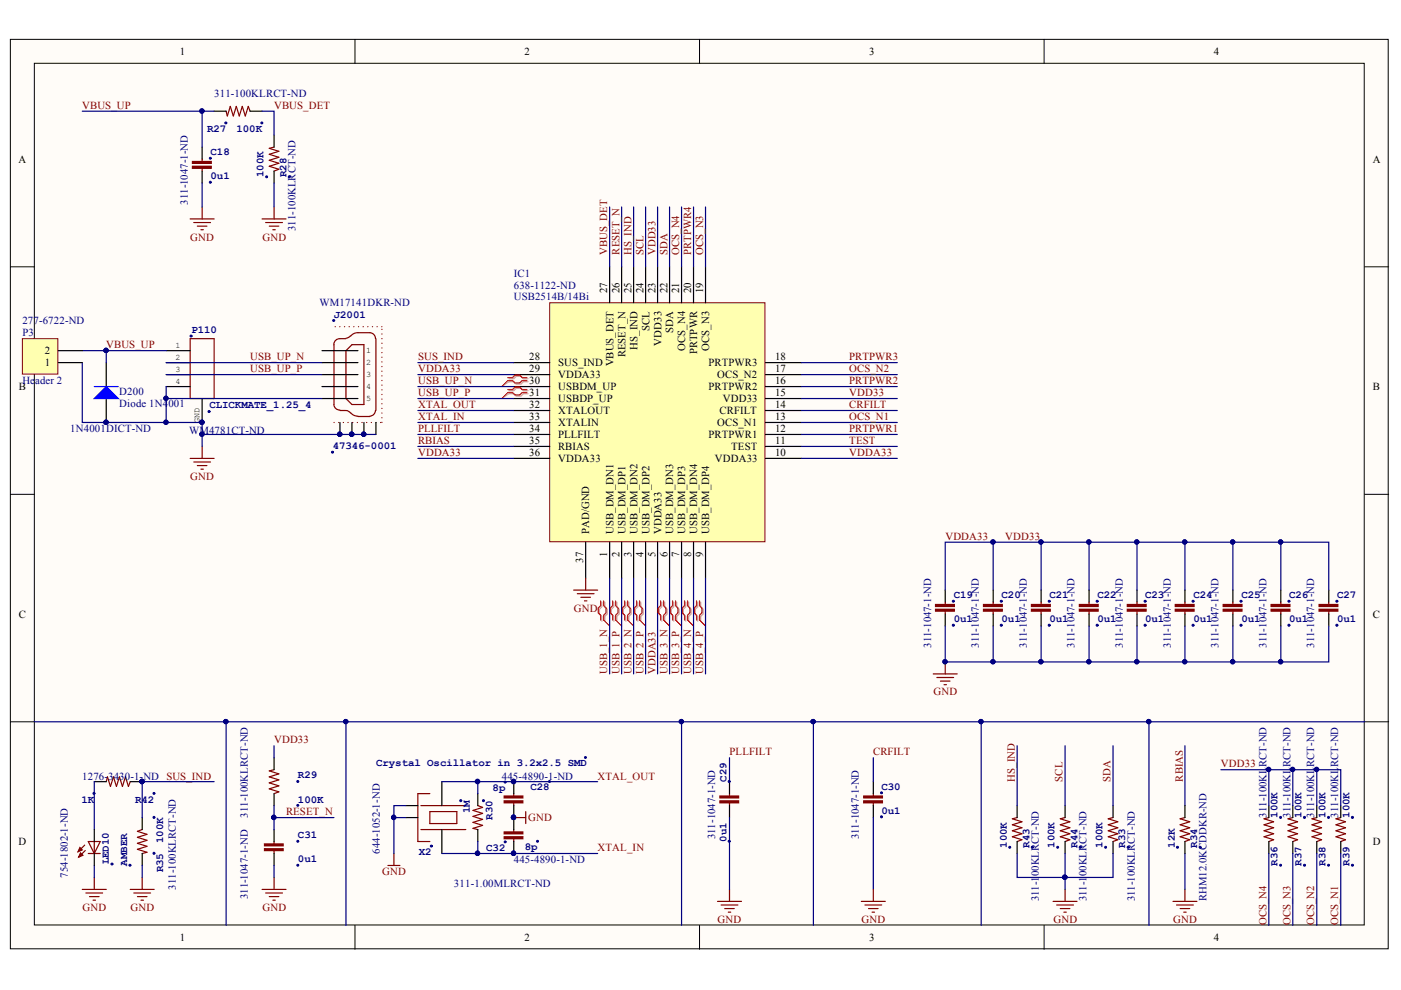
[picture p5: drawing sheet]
<svg xmlns="http://www.w3.org/2000/svg" width="297mm" height="210mm" viewBox="0 0 297 210" stroke-linecap="round" stroke-linejoin="round" font-family="sans-serif">
<defs><g id="words">
<g font-size="2.3">
<text x="38.1" y="11.7">1</text>
<text x="111.2" y="11.7">2</text>
<text x="184.3" y="11.7">3</text>
<text x="257.4" y="11.7">4</text>
<text x="3.9" y="34.5">A</text>
<text x="291.1" y="34.5">A</text>
<text x="128.7" y="62.2" transform="rotate(-90 128.7 62.2)">27</text>
<text x="131.3" y="62.2" transform="rotate(-90 131.3 62.2)">26</text>
<text x="133.9" y="62.2" transform="rotate(-90 133.9 62.2)">25</text>
<text x="136.4" y="62.2" transform="rotate(-90 136.4 62.2)">24</text>
<text x="139" y="62.2" transform="rotate(-90 139 62.2)">23</text>
<text x="141.5" y="62.2" transform="rotate(-90 141.5 62.2)">22</text>
<text x="144" y="62.2" transform="rotate(-90 144 62.2)">21</text>
<text x="146.6" y="62.2" transform="rotate(-90 146.6 62.2)">20</text>
<text x="149.1" y="62.2" transform="rotate(-90 149.1 62.2)">19</text>
<text x="137.7" y="70.2" transform="rotate(-90 137.7 70.2)">SCL</text>
<text x="142.8" y="70.6" transform="rotate(-90 142.8 70.6)">SDA</text>
<text x="9.5" y="77.7">1</text>
<text x="9.5" y="75.1">2</text>
<text x="112.2" y="76.4">28</text>
<text x="118.3" y="77.7">SUS_IND</text>
<text x="130.1" y="77.7" transform="rotate(-90 130.1 77.7)">VBUS_DET</text>
<text x="132.6" y="75.8" transform="rotate(-90 132.6 75.8)">RESET_N</text>
<text x="135.1" y="74.1" transform="rotate(-90 135.1 74.1)">HS_IND</text>
<text x="140.2" y="73.3" transform="rotate(-90 140.2 73.3)">VDD33</text>
<text x="145.3" y="74.4" transform="rotate(-90 145.3 74.4)">OCS_N4</text>
<text x="147.8" y="75.1" transform="rotate(-90 147.8 75.1)">PRTPWR</text>
<text x="150.2" y="77.7">PRTPWR3</text>
<text x="150.4" y="74.4" transform="rotate(-90 150.4 74.4)">OCS_N3</text>
<text x="164.3" y="76.4">18</text>
<text x="4" y="82.7">B</text>
<text x="112.2" y="78.9">29</text>
<text x="112.2" y="81.5">30</text>
<text x="112.2" y="84">31</text>
<text x="118.3" y="80.2">VDDA33</text>
<text x="118.3" y="82.7">USBDM_UP</text>
<text x="150.2" y="82.7">PRTPWR2</text>
<text x="152.1" y="80.2">OCS_N2</text>
<text x="164.3" y="84">15</text>
<text x="164.3" y="81.5">16</text>
<text x="164.3" y="78.9">17</text>
<text x="291.1" y="82.7">B</text>
<text x="112.2" y="86.5">32</text>
<text x="112.2" y="89.1">33</text>
<text x="118.3" y="85.3">USBDP_UP</text>
<text x="118.3" y="87.8">XTALOUT</text>
<text x="152.6" y="87.8">CRFILT</text>
<text x="153.2" y="85.3">VDD33</text>
<text x="164.3" y="89.1">13</text>
<text x="164.3" y="86.5">14</text>
<text x="112.2" y="91.6">34</text>
<text x="112.2" y="94.1">35</text>
<text x="118.3" y="90.3">XTALIN</text>
<text x="118.3" y="92.9">PLLFILT</text>
<text x="118.3" y="95.4">RBIAS</text>
<text x="150.2" y="92.9">PRTPWR1</text>
<text x="152.1" y="90.3">OCS_N1</text>
<text x="155" y="95.4">TEST</text>
<text x="164.3" y="94.1">11</text>
<text x="164.3" y="91.6">12</text>
<text x="112.2" y="96.7">36</text>
<text x="118.3" y="97.9">VDDA33</text>
<text x="151.6" y="97.9">VDDA33</text>
<text x="164.3" y="96.7">10</text>
<text x="124.9" y="113.2" transform="rotate(-90 124.9 113.2)">PAD/GND</text>
<text x="130.1" y="113.2" transform="rotate(-90 130.1 113.2)">USB_DM_DN1</text>
<text x="132.6" y="113.2" transform="rotate(-90 132.6 113.2)">USB_DM_DP1</text>
<text x="135.1" y="113.2" transform="rotate(-90 135.1 113.2)">USB_DM_DN2</text>
<text x="137.7" y="113.2" transform="rotate(-90 137.7 113.2)">USB_DM_DP2</text>
<text x="140.2" y="113.2" transform="rotate(-90 140.2 113.2)">VDDA33</text>
<text x="142.8" y="113.2" transform="rotate(-90 142.8 113.2)">USB_DM_DN3</text>
<text x="145.3" y="113.2" transform="rotate(-90 145.3 113.2)">USB_DM_DP3</text>
<text x="147.8" y="113.2" transform="rotate(-90 147.8 113.2)">USB_DM_DN4</text>
<text x="150.4" y="113.2" transform="rotate(-90 150.4 113.2)">USB_DM_DP4</text>
<text x="123.6" y="119.3" transform="rotate(-90 123.6 119.3)">37</text>
<text x="128.7" y="118.1" transform="rotate(-90 128.7 118.1)">1</text>
<text x="131.3" y="118.1" transform="rotate(-90 131.3 118.1)">2</text>
<text x="133.9" y="118.1" transform="rotate(-90 133.9 118.1)">3</text>
<text x="136.4" y="118.1" transform="rotate(-90 136.4 118.1)">4</text>
<text x="139" y="118.1" transform="rotate(-90 139 118.1)">5</text>
<text x="141.5" y="118.1" transform="rotate(-90 141.5 118.1)">6</text>
<text x="144" y="118.1" transform="rotate(-90 144 118.1)">7</text>
<text x="146.6" y="118.1" transform="rotate(-90 146.6 118.1)">8</text>
<text x="149.1" y="118.1" transform="rotate(-90 149.1 118.1)">9</text>
<text x="4" y="131">C</text>
<text x="291.1" y="131">C</text>
<text x="3.9" y="179.2">D</text>
<text x="291.1" y="179.2">D</text>
<text x="38.1" y="199.5">1</text>
<text x="111.2" y="199.5">2</text>
<text x="184.3" y="199.5">3</text>
<text x="257.4" y="199.5">4</text>
</g>
<g font-size="2.3" fill="#800000">
<text x="17.4" y="23.1">VBUS_UP</text>
<text x="58.1" y="23.1">VBUS_DET</text>
<text x="40.3" y="51">GND</text>
<text x="55.6" y="51">GND</text>
<text x="128.7" y="54.1" transform="rotate(-90 128.7 54.1)">VBUS_DET</text>
<text x="131.3" y="54.1" transform="rotate(-90 131.3 54.1)">RESET_N</text>
<text x="133.9" y="54.1" transform="rotate(-90 133.9 54.1)">HS_IND</text>
<text x="136.4" y="54.1" transform="rotate(-90 136.4 54.1)">SCL</text>
<text x="139" y="54.1" transform="rotate(-90 139 54.1)">VDD33</text>
<text x="141.5" y="54.1" transform="rotate(-90 141.5 54.1)">SDA</text>
<text x="144" y="54.1" transform="rotate(-90 144 54.1)">OCS_N4</text>
<text x="146.6" y="54.1" transform="rotate(-90 146.6 54.1)">PRTPWR4</text>
<text x="149.1" y="54.1" transform="rotate(-90 149.1 54.1)">OCS_N3</text>
<text x="22.5" y="73.8">VBUS_UP</text>
<text x="53" y="76.4">USB_UP_N</text>
<text x="88.6" y="76.4">SUS_IND</text>
<text x="180.1" y="76.4">PRTPWR3</text>
<text x="53" y="78.9">USB_UP_P</text>
<text x="88.6" y="81.5">USB_UP_N</text>
<text x="88.6" y="84">USB_UP_P</text>
<text x="88.6" y="78.9">VDDA33</text>
<text x="180.1" y="78.9">OCS_N2</text>
<text x="180.1" y="81.5">PRTPWR2</text>
<text x="180.1" y="84">VDD33</text>
<text x="88.6" y="89.1">XTAL_IN</text>
<text x="88.6" y="86.5">XTAL_OUT</text>
<text x="180.1" y="86.5">CRFILT</text>
<text x="180.1" y="89.1">OCS_N1</text>
<text x="88.6" y="91.6">PLLFILT</text>
<text x="88.6" y="94.1">RBIAS</text>
<text x="180.1" y="91.6">PRTPWR1</text>
<text x="180.1" y="94.1">TEST</text>
<text x="40.3" y="101.7">GND</text>
<text x="88.6" y="96.7">VDDA33</text>
<text x="180.1" y="96.7">VDDA33</text>
<text x="200.4" y="114.5">VDDA33</text>
<text x="213.1" y="114.5">VDD33</text>
<text x="121.7" y="129.7">GND</text>
<text x="128.7" y="142.9" transform="rotate(-90 128.7 142.9)">USB_1_N</text>
<text x="131.3" y="142.9" transform="rotate(-90 131.3 142.9)">USB_1_P</text>
<text x="133.9" y="142.9" transform="rotate(-90 133.9 142.9)">USB_2_N</text>
<text x="136.4" y="142.9" transform="rotate(-90 136.4 142.9)">USB_2_P</text>
<text x="139" y="142.9" transform="rotate(-90 139 142.9)">VDDA33</text>
<text x="141.5" y="142.9" transform="rotate(-90 141.5 142.9)">USB_3_N</text>
<text x="144" y="142.9" transform="rotate(-90 144 142.9)">USB_3_P</text>
<text x="146.6" y="142.9" transform="rotate(-90 146.6 142.9)">USB_4_N</text>
<text x="149.1" y="142.9" transform="rotate(-90 149.1 142.9)">USB_4_P</text>
<text x="197.9" y="147.4">GND</text>
<text x="58.1" y="157.6">VDD33</text>
<text x="154.7" y="160.1">PLLFILT</text>
<text x="185.1" y="160.1">CRFILT</text>
<text x="126.7" y="165.3">XTAL_OUT</text>
<text x="215.2" y="165.7" transform="rotate(-90 215.2 165.7)">HS_IND</text>
<text x="225.3" y="165.7" transform="rotate(-90 225.3 165.7)">SCL</text>
<text x="235.4" y="165.7" transform="rotate(-90 235.4 165.7)">SDA</text>
<text x="250.8" y="165.7" transform="rotate(-90 250.8 165.7)">RBIAS</text>
<text x="258.9" y="162.7">VDD33</text>
<text x="60.6" y="172.9">RESET_N</text>
<text x="112" y="174.1">GND</text>
<text x="81" y="185.6">GND</text>
<text x="126.7" y="180.5">XTAL_IN</text>
<text x="17.5" y="193.2">GND</text>
<text x="27.7" y="193.2">GND</text>
<text x="55.6" y="193.2">GND</text>
<text x="152.1" y="195.7">GND</text>
<text x="182.7" y="195.7">GND</text>
<text x="223.4" y="195.7">GND</text>
<text x="248.7" y="195.7">GND</text>
<text x="268.5" y="196.2" transform="rotate(-90 268.5 196.2)">OCS_N4</text>
<text x="273.6" y="196.2" transform="rotate(-90 273.6 196.2)">OCS_N3</text>
<text x="278.7" y="196.2" transform="rotate(-90 278.7 196.2)">OCS_N2</text>
<text x="283.7" y="196.2" transform="rotate(-90 283.7 196.2)">OCS_N1</text>
</g>
<g font-size="2.3" fill="#000080">
<text x="45.4" y="20.5">311-100KLRCT-ND</text>
<text x="43.9" y="28">R27</text>
<text x="50.2" y="28">100K</text>
<text x="44.7" y="33">C18</text>
<text x="44.7" y="38">0u1</text>
<text x="55.9" y="37.5" transform="rotate(-90 55.9 37.5)">100K</text>
<text x="60.7" y="37.5" transform="rotate(-90 60.7 37.5)">R28</text>
<text x="39.8" y="43.4" transform="rotate(-90 39.8 43.4)">311-1047-1-ND</text>
<text x="62.7" y="48.9" transform="rotate(-90 62.7 48.9)">311-100KLRCT-ND</text>
<text x="108.9" y="58.6">IC1</text>
<text x="67.7" y="65">WM17141DKR-ND</text>
<text x="108.9" y="61.2">638-1122-ND</text>
<text x="108.9" y="63.7">USB2514B/14Bi</text>
<text x="4.7" y="68.8">277-6722-ND</text>
<text x="4.7" y="71.3">P3</text>
<text x="40.6" y="70.6">P110</text>
<text x="70.8" y="67.3">J2001</text>
<text x="4.7" y="81.5">Header 2</text>
<text x="25.3" y="83.7">D200</text>
<text x="25.3" y="86.3">Diode 1N4</text>
<text x="35.7" y="86.3">001</text>
<text x="44.4" y="86.6">CLICKMATE_1.25_4</text>
<text x="14.9" y="91.6">1N4001DICT-ND</text>
<text x="40.1" y="92.1">WM4781CT-ND</text>
<text x="70.5" y="95.2">47346-0001</text>
<text x="202.2" y="126.8">C19</text>
<text x="202.2" y="131.9">0u1</text>
<text x="212.4" y="126.8">C20</text>
<text x="212.4" y="131.9">0u1</text>
<text x="222.5" y="126.8">C21</text>
<text x="222.5" y="131.9">0u1</text>
<text x="232.7" y="126.8">C22</text>
<text x="232.7" y="131.9">0u1</text>
<text x="242.8" y="126.8">C23</text>
<text x="242.8" y="131.9">0u1</text>
<text x="253" y="126.8">C24</text>
<text x="253" y="131.9">0u1</text>
<text x="263.2" y="126.8">C25</text>
<text x="263.2" y="131.9">0u1</text>
<text x="273.3" y="126.8">C26</text>
<text x="273.3" y="131.9">0u1</text>
<text x="283.5" y="126.8">C27</text>
<text x="283.5" y="131.9">0u1</text>
<text x="197.4" y="137.3" transform="rotate(-90 197.4 137.3)">311-1047-1-ND</text>
<text x="207.5" y="137.3" transform="rotate(-90 207.5 137.3)">311-1047-1-ND</text>
<text x="217.7" y="137.3" transform="rotate(-90 217.7 137.3)">311-1047-1-ND</text>
<text x="227.8" y="137.3" transform="rotate(-90 227.8 137.3)">311-1047-1-ND</text>
<text x="238.1" y="137.3" transform="rotate(-90 238.1 137.3)">311-1047-1-ND</text>
<text x="248.2" y="137.3" transform="rotate(-90 248.2 137.3)">311-1047-1-ND</text>
<text x="258.4" y="137.3" transform="rotate(-90 258.4 137.3)">311-1047-1-ND</text>
<text x="268.5" y="137.3" transform="rotate(-90 268.5 137.3)">311-1047-1-ND</text>
<text x="278.7" y="137.3" transform="rotate(-90 278.7 137.3)">311-1047-1-ND</text>
<text x="17.4" y="165.3">1276-3430-1-ND SUS_IND</text>
<text x="63.2" y="165">R29</text>
<text x="79.8" y="162.5">Crystal Oscillator in 3.2x2.5 SMD</text>
<text x="104.4" y="167.7">8p</text>
<text x="106.4" y="165.3">445-4890-1-ND</text>
<text x="112.5" y="167.6">C28</text>
<text x="154" y="165.7" transform="rotate(-90 154 165.7)">C29</text>
<text x="186.9" y="167.5">C30</text>
<text x="268.5" y="162.7" transform="rotate(-90 268.5 162.7)">RCT-ND</text>
<text x="273.6" y="162.7" transform="rotate(-90 273.6 162.7)">RCT-ND</text>
<text x="278.7" y="162.7" transform="rotate(-90 278.7 162.7)">RCT-ND</text>
<text x="283.7" y="162.7" transform="rotate(-90 283.7 162.7)">RCT-ND</text>
<text x="17.3" y="170.2">1K</text>
<text x="28.7" y="170.2">R42</text>
<text x="52.5" y="173.4" transform="rotate(-90 52.5 173.4)">311-100KLRCT-ND</text>
<text x="63.2" y="170.2">100K</text>
<text x="99.6" y="172.5" transform="rotate(-90 99.6 172.5)">1M</text>
<text x="104.4" y="173.8" transform="rotate(-90 104.4 173.8)">R30</text>
<text x="186.9" y="172.5">0u1</text>
<text x="268.5" y="173.4" transform="rotate(-90 268.5 173.4)">311-100KL</text>
<text x="270.9" y="173.4" transform="rotate(-90 270.9 173.4)">100K</text>
<text x="273.6" y="173.4" transform="rotate(-90 273.6 173.4)">311-100KL</text>
<text x="276" y="173.4" transform="rotate(-90 276 173.4)">100K</text>
<text x="278.7" y="173.4" transform="rotate(-90 278.7 173.4)">311-100KL</text>
<text x="281" y="173.4" transform="rotate(-90 281 173.4)">100K</text>
<text x="283.7" y="173.4" transform="rotate(-90 283.7 173.4)">311-100KL</text>
<text x="286.1" y="173.4" transform="rotate(-90 286.1 173.4)">100K</text>
<text x="34.6" y="178.7" transform="rotate(-90 34.6 178.7)">100K</text>
<text x="63.2" y="177.8">C31</text>
<text x="151.6" y="177.9" transform="rotate(-90 151.6 177.9)">311-1047-1-ND</text>
<text x="154" y="178.5" transform="rotate(-90 154 178.5)">0u1</text>
<text x="182.1" y="177.9" transform="rotate(-90 182.1 177.9)">311-1047-1-ND</text>
<text x="213.5" y="179.7" transform="rotate(-90 213.5 179.7)">100K</text>
<text x="218.3" y="179.7" transform="rotate(-90 218.3 179.7)">R43</text>
<text x="223.6" y="179.7" transform="rotate(-90 223.6 179.7)">100K</text>
<text x="228.4" y="179.7" transform="rotate(-90 228.4 179.7)">R44</text>
<text x="233.8" y="179.7" transform="rotate(-90 233.8 179.7)">100K</text>
<text x="238.6" y="179.7" transform="rotate(-90 238.6 179.7)">R33</text>
<text x="249.1" y="179.7" transform="rotate(-90 249.1 179.7)">12K</text>
<text x="253.8" y="179.7" transform="rotate(-90 253.8 179.7)">R34</text>
<text x="23.1" y="183.3" transform="rotate(-90 23.1 183.3)">LED10</text>
<text x="27" y="183.5" transform="rotate(-90 27 183.5)">AMBER</text>
<text x="34.6" y="185" transform="rotate(-90 34.6 185)">R35</text>
<text x="63.2" y="182.8">0u1</text>
<text x="80.5" y="181" transform="rotate(-90 80.5 181)">644-1052-1-ND</text>
<text x="88.8" y="181.3">X2</text>
<text x="103.1" y="180.4">C32</text>
<text x="108.9" y="183">445-4890-1-ND</text>
<text x="111.3" y="180.3">8p</text>
<text x="220.2" y="185.8" transform="rotate(-90 220.2 185.8)">00KLRCT-ND</text>
<text x="230.4" y="185.8" transform="rotate(-90 230.4 185.8)">00KLRCT-ND</text>
<text x="270.9" y="183.5" transform="rotate(-90 270.9 183.5)">R36</text>
<text x="276" y="183.5" transform="rotate(-90 276 183.5)">R37</text>
<text x="281" y="183.5" transform="rotate(-90 281 183.5)">R38</text>
<text x="286.1" y="183.5" transform="rotate(-90 286.1 183.5)">R39</text>
<text x="14.4" y="186.1" transform="rotate(-90 14.4 186.1)">754-1802-1-ND</text>
<text x="37.3" y="188.6" transform="rotate(-90 37.3 188.6)">311-100KLRCT-ND</text>
<text x="52.5" y="190.6" transform="rotate(-90 52.5 190.6)">311-1047-1-ND</text>
<text x="96.2" y="188.1">311-1.00MLRCT-ND</text>
<text x="220.2" y="191.1" transform="rotate(-90 220.2 191.1)">311-1</text>
<text x="230.4" y="191.1" transform="rotate(-90 230.4 191.1)">311-1</text>
<text x="240.6" y="191.1" transform="rotate(-90 240.6 191.1)">311-100KLRCT-ND</text>
<text x="255.8" y="191.1" transform="rotate(-90 255.8 191.1)">RHM12.0KCDDKR-ND</text>
</g>
<g font-size="1.8">
<text x="37.2" y="73.8">1</text>
<text x="37.2" y="76.4">2</text>
<text x="77.6" y="74.9">1</text>
<text x="77.6" y="77.4">2</text>
<text x="37.2" y="78.9">3</text>
<text x="37.2" y="81.5">4</text>
<text x="77.6" y="79.9">3</text>
<text x="77.6" y="82.5">4</text>
<text x="42.3" y="89.7" transform="rotate(-90 42.3 89.7)">GND</text>
<text x="77.6" y="85">5</text>
</g>
</g></defs>
<g fill="#fffcf8" stroke="#000" stroke-width=".21">
<path d="M2.2 8.3h292.1v192.9h-292.1z"/>
<path d="M7.3 13.4h281.9v182.7h-281.9z"/>
</g>
<path d="M75.3 8.3v5.1M148.3 8.3v5.1M221.4 8.3v5.1M2.2 56.6h5.1M289.3 56.6h5.1M2.2 104.8h5.1M289.3 104.8h5.1M2.2 153h5.1M289.3 153h5.1M75.3 196.2v5.1M148.3 196.2v5.1M221.4 196.2v5.1" fill="none" stroke="#000" stroke-width=".21"/>
<path d="M116.5 64.2h45.7v50.7h-45.7z" fill="#ffffb0" stroke="#800000" stroke-width=".21"/>
<g fill="none" stroke="#000" stroke-width=".25">
<path d="M42.9 31.2v2.5M42.9 36.3v2.5M45.4 23.6h2.5M53 23.6h2.6M58.1 28.7v2.5M58.1 36.3v2.5M129.3 56.6v7.6M131.8 56.6v7.6M134.3 56.6v7.6M136.9 56.6v7.6M139.4 56.6v7.6M142 56.6v7.6"/>
<path d="M144.5 56.6v7.6M147 56.6v7.6M149.6 56.6v7.6M108.9 79.4h7.6M108.9 76.9h7.6M162.3 79.4h7.6M162.3 76.9h7.6M108.9 97.2h7.6M108.9 94.7h7.6M108.9 92.1h7.6M108.9 89.6h7.6M108.9 87h7.6"/>
<path d="M108.9 84.5h7.6M108.9 82h7.6M162.3 97.2h7.6M162.3 94.7h7.6M162.3 92.1h7.6M162.3 89.6h7.6M162.3 87h7.6M162.3 84.5h7.6M162.3 82h7.6M124.2 115v7.6M129.3 115v7.6M131.8 115v7.6"/>
<path d="M134.3 115v7.6M136.9 115v7.6M139.4 115v7.6M142 115v7.6M144.5 115v7.6M147 115v7.6M149.6 115v7.6M20 165.7h2.5M27.6 165.7h2.6M30.2 173.3v2.6M86.1 173.3h2.5M86.1 170.8h2.5"/>
<path d="M93.7 165.7v5.1M93.7 175.9v5.1M108.9 165.7v2.6M108.9 170.8v5.1M108.9 178.4v2.6M30.2 181v2.5"/>
</g>
<g fill="none" stroke="#800000" stroke-width=".25">
<path d="M42.9 33.7v.5M42.9 35.8v.5M47.9 23.6l.3 1 .6-2 .7 2 .6-2 .6 2 .7-2 .6 2 .6-2 .4 1M58.1 31.2l-1 .2 2 .7-2 .6 2 .6-2 .7 2 .6-2 .7 2 .6-1 .4M40.3 46.4h5.1M41.1 47.2h3.5M41.8 47.9h2.1M42.6 48.7h.5M42.9 43.9v2.5M55.6 46.4h5M56.3 47.2h3.6M57.1 47.9h2"/>
<path d="M57.8 48.7h.6M58.1 43.9v2.5M121.6 125.1h5.1M122.4 125.9h3.6M123.2 126.6h2M123.9 127.4h.5M124.2 122.6v2.5M18 179.2l-1.4 1.4M18.7 178.4h2.6l-1.3 2.6zM20 178.4v2.6M22.5 165.7l.3-1 .6 2 .7-2 .6 2 .6-2 .7 2 .6-2 .6 2 .4-1M30.2 175.9l-1.1 .4 2.1 .6-2.1 .6 2.1 .7-2.1 .6 2.1 .6-2.1 .7 2.1 .6-1 .3"/>
<path d="M89.2 175.9h9.6M89.2 170.8h9.6M91.1 172.1h5.8v2.5h-5.8zM91.1 168.3h-2.5v10.1h2.5M108.9 168.3v.5M108.9 170.3v.5M108.9 175.9v.5M108.9 177.9v.5M108.9 173.3h2.6M111.5 172.1v2.5M17.4 188.6h5.1M18.1 180.3l-1.4 1.4"/>
<path d="M18.2 189.3h3.6M18.7 181h2.6M19 190.1h2M19.7 190.9h.5M20 186v2.6M27.6 188.6h5.1M28.4 189.3h3.5M29.1 190.1h2.1M29.9 190.9h.5M30.2 186v2.6M82.2 183.5h2.6M83.5 181v2.5"/>
</g>
<g fill="#000080" stroke="#000080" stroke-width=".21">
<circle cx="91.5" cy="179.4" r=".21"/>
<circle cx="124.1" cy="160.6" r=".2"/>
<circle cx="108.9" cy="180.9" r=".46"/>
<circle cx="108.9" cy="173.3" r=".46"/>
<circle cx="107.1" cy="178.5" r=".2"/>
<circle cx="114" cy="178.4" r=".2"/>
<circle cx="108.9" cy="165.7" r=".46"/>
<circle cx="116.5" cy="165.7" r=".21"/>
<circle cx="107.1" cy="165.8" r=".21"/>
<circle cx="83.5" cy="173.3" r=".46"/>
<circle cx="61.3" cy="37.5" r=".2"/>
<circle cx="56.5" cy="37.5" r=".2"/>
<circle cx="47.9" cy="26.1" r=".21"/>
<circle cx="55.5" cy="26.1" r=".2"/>
<circle cx="44.6" cy="33.6" r=".2"/>
<circle cx="44.6" cy="38.6" r=".21"/>
<circle cx="42.8" cy="23.5" r=".46"/>
<circle cx="32.6" cy="180.9" r=".21"/>
<circle cx="32.6" cy="173.3" r=".21"/>
<circle cx="30.1" cy="165.7" r=".46"/>
<circle cx="32.6" cy="168.2" r=".2"/>
<circle cx="19.9" cy="168.2" r=".21"/>
</g>
<g fill="#800000" stroke="#800000" stroke-width=".25">
<path d="M106.9 176.4h4v.4h-4z"/>
<path d="M106.9 177.4h4v.4h-4z"/>
<path d="M106.9 168.8h4v.4h-4z"/>
<path d="M106.9 169.8h4v.4h-4z"/>
<path d="M40.8 35.3h4v.4h-4z"/>
<path d="M40.8 34.2h4v.4h-4z"/>
</g>
<g fill="none" stroke="#000080" stroke-width=".25">
<path d="M42.9 23.6v7.6M42.9 38.8v5.1M58.1 38.8v5.1M131.8 43.9v12.7M134.3 43.9v12.7M136.9 43.9v12.7M139.4 43.9v12.7M142 43.9v12.7M144.5 43.9v12.7M147 43.9v12.7M149.6 43.9v12.7M88.6 79.4h20.3"/>
<path d="M88.6 76.9h20.3M169.9 79.4h20.3M169.9 76.9h20.3M88.6 97.2h20.3M88.6 84.5h20.3M88.6 82h20.3M88.6 94.7h20.3M88.6 92.1h20.3M169.9 97.2h20.3M169.9 84.5h20.3M169.9 82h20.3M169.9 87h20.3"/>
<path d="M169.9 94.7h20.3M169.9 92.1h20.3M169.9 89.6h20.3M129.3 122.6v20.3M131.8 122.6v20.3M134.3 122.6v20.3M136.9 122.6v20.3M139.4 122.6v20.3M142 122.6v20.3M144.5 122.6v20.3M147 122.6v20.3M149.6 122.6v20.3"/>
<path d="M20 165.7v10.2M45.4 165.7h-15.2v7.6M83.5 173.3h2.6M86.1 170.8h-2.6v10.2M20 183.5v2.5M30.2 183.5v2.5"/>
</g>
<g fill="none" stroke="#d0a19e" stroke-width=".25">
<path d="M107.9 80.3h1l.5-.5h1.1l.5 .5h1M107.9 80.9h1l.5 .6h1.1l.5-.6h1M107.9 82.9h1l.5-.6h1.1l.5 .6h1M107.9 83.5h1l.5 .5h1.1l.5-.5h1M127.6 127.7v1l-.5 .5v1l.5 .5v1M128.2 127.7v1l.5 .5v1l-.5 .5v1M130.1 127.7v1l-.5 .5v1l.5 .5v1M130.8 127.7v1l.5 .5v1l-.5 .5v1M132.7 127.7v1l-.5 .5v1l.5 .5v1M133.3 127.7v1l.5 .5v1l-.5 .5v1M135.2 127.7v1l-.5 .5v1l.5 .5v1M135.9 127.7v1l.5 .5v1l-.5 .5v1"/>
<path d="M140.3 127.7v1l-.5 .5v1l.5 .5v1M140.9 127.7v1l.6 .5v1l-.6 .5v1M142.9 127.7v1l-.6 .5v1l.6 .5v1M143.5 127.7v1l.5 .5v1l-.5 .5v1M145.4 127.7v1l-.5 .5v1l.5 .5v1M146 127.7v1l.5 .5v1l-.5 .5v1M147.9 127.7v1l-.5 .5v1l.5 .5v1M148.6 127.7v1l.5 .5v1l-.5 .5v1"/>
</g>
<path d="M107.9 80.9l-1.5 1.1M107.9 83.5l-1.5 1M128.2 131.7l1.1 1M130.8 131.7l1 1M133.3 131.7l1 1M135.9 131.7l1 1M140.9 131.7l1.1 1M143.5 131.7l1 1M146 131.7l1 1M148.6 131.7l1 1" fill="none" stroke="#d0a19e" stroke-width=".21"/>
<g fill="none" stroke="#f00" stroke-width=".25">
<path d="M107.7 80.1h1l.5-.5h1l.5 .5h1M107.7 80.7h1l.5 .5h1l.5-.5h1M107.7 82.6h1l.5-.5h1l.5 .5h1M107.7 83.2h1l.5 .5h1l.5-.5h1M127.3 127.4v1l-.5 .5v1l.5 .5v1.1M128 127.4v1l.5 .5v1l-.5 .5v1.1M129.9 127.4v1l-.5 .5v1l.5 .5v1.1M130.5 127.4v1l.5 .5v1l-.5 .5v1.1M132.4 127.4v1l-.5 .5v1l.5 .5v1.1M133.1 127.4v1l.5 .5v1l-.5 .5v1.1M135 127.4v1l-.5 .5v1l.5 .5v1.1M135.6 127.4v1l.5 .5v1l-.5 .5v1.1"/>
<path d="M140.1 127.4v1l-.6 .5v1l.6 .5v1.1M140.7 127.4v1l.5 .5v1l-.5 .5v1.1M142.6 127.4v1l-.5 .5v1l.5 .5v1.1M143.2 127.4v1l.5 .5v1l-.5 .5v1.1M145.1 127.4v1l-.5 .5v1l.5 .5v1.1M145.8 127.4v1l.5 .5v1l-.5 .5v1.1M147.7 127.4v1l-.5 .5v1l.5 .5v1.1M148.3 127.4v1l.5 .5v1l-.5 .5v1.1"/>
</g>
<path d="M107.7 80.7l-1.3 1.3M107.7 83.2l-1.3 1.3M128 131.5l1.3 1.2M130.5 131.5l1.3 1.2M133.1 131.5l1.2 1.2M135.6 131.5l1.3 1.2M140.7 131.5l1.3 1.2M143.2 131.5l1.3 1.2M145.8 131.5l1.2 1.2M148.3 131.5l1.3 1.2" fill="none" stroke="#f00" stroke-width=".21"/>
<path d="M16.9 179.7l.5 .5-.8 .4z" fill="#800000"/>
<path d="M16.9 179.7l.5 .5-.8 .4z" fill="none" stroke="#800000" stroke-width=".25"/>
<path d="M17.1 180.8l.5 .5-.9 .4z" fill="#800000"/>
<g fill="none" stroke="#800000" stroke-width=".25">
<path d="M40.3 71.8h5.1v12.7h-5.1zM70.8 73.1v12.7M73.4 71.8a2.24 2.24 0 0 0-2.3 .5l-.3 .8M73.4 74.3l1.2-1.2h2.6v12.7h-2.6l-1.2-1.3zM74.3 71.2l-.4 .4-.6 .1M74.3 71.3l.6-.5 .6-.2 2.9-.1a1.24 1.24 0 0 1 1.2 1.3M79.7 71.8v15.2M40.3 97.2h5.1M41.1 98h3.5M41.8 98.7h2.1M42.6 99.5h.5M42.9 94.7v2.5"/>
<path d="M70.8 85.8a1.23 1.23 0 0 0 1.3 1.1M72.1 87a2.24 2.24 0 0 1 2 .4l.2 .2M74.4 87.5l.8 .6 .7 .1M75.9 88.3h2.5M79.6 87a1.23 1.23 0 0 1-1.2 1.2M200.4 127.7v.5M200.4 129.7v.5M210.6 127.7v.5M210.6 129.7v.5M220.7 127.7v.5M220.7 129.7v.5M230.9 127.7v.5"/>
<path d="M230.9 129.7v.5M241.1 127.7v.5M241.1 129.7v.5M251.2 127.7v.5M251.2 129.7v.5M261.4 127.7v.5M261.4 129.7v.5M271.6 127.7v.5M271.6 129.7v.5M281.7 127.7v.5M281.7 129.7v.5M197.9 142.9h5"/>
<path d="M198.6 143.6h3.6M199.4 144.4h2M200.2 145.2h.5M200.4 140.3v2.6M58.1 163.2l-1 .2 2 .7-2 .6 2 .7-2 .6 2 .6-2 .7 2 .6-1 .4M58.1 178.4v.5M101.3 170.8l1 .4-2 .6 2 .7-2 .6 2 .6-2 .7 2 .6-2 .6 1 .3M154.7 168.3v.5M154.7 170.3v.5M185.2 168.3v.5M185.2 170.3v.5M215.7 173.3l-1.1 .3 2.1 .6-2.1 .7 2.1 .6-2.1 .6 2.1 .7-2.1 .6 2.1 .6-1 .4"/>
<path d="M225.8 173.3l-1 .3 2 .6-2 .7 2 .6-2 .6 2 .7-2 .6 2 .6-1 .4M236 173.3l-1 .3 2 .6-2 .7 2 .6-2 .6 2 .7-2 .6 2 .6-1 .4M251.2 173.3l-1 .3 2 .6-2 .7 2 .6-2 .6 2 .7-2 .6 2 .6-1 .4M269 173.3l-1 .3 2 .6-2 .7 2 .6-2 .6 2 .7-2 .6 2 .6-1 .4M274.1 173.3l-1 .3 2 .6-2 .7 2 .6-2 .6 2 .7-2 .6 2 .6-1 .4M279.2 173.3l-1 .3 2 .6-2 .7 2 .6-2 .6 2 .7-2 .6 2 .6-1 .4M284.3 173.3l-1.1 .3 2.1 .6-2.1 .7 2.1 .6-2.1 .6 2.1 .7-2.1 .6 2.1 .6-1 .4M17.1 180.8l.5 .5-.9 .4zM55.6 188.6h5M56.3 189.3h3.6M57.1 190.1h2M57.8 190.9h.6"/>
<path d="M58.1 180.5v.5M58.1 186v2.6M152.1 191.1h5.1M152.9 191.9h3.5M153.7 192.6h2M154.4 193.4h.5M154.7 188.6v2.5M182.6 191.1h5.1M183.4 191.9h3.5M184.1 192.6h2.1M184.9 193.4h.5M185.2 188.6v2.5"/>
<path d="M223.3 191.1h5.1M224 191.9h3.6M224.8 192.6h2M225.6 193.4h.5M225.8 188.6v2.5M248.7 191.1h5.1M249.5 191.9h3.5M250.2 192.6h2M251 193.4h.5M251.2 188.6v2.5"/>
</g>
<g fill="none" stroke="#000" stroke-width=".25">
<path d="M22.5 76.9v5.1M35.2 74.3h5.1M35.2 76.9h5.1M35.2 79.4h5.1M68.3 74.3h7.6M68.3 76.9h7.6M68.3 79.4h7.6M22.5 84.5v5.1M35.2 82h5.1M42.9 84.5v5.1M68.3 82h7.6M68.3 84.5h7.6"/>
<path d="M72.1 89.6v2.5M74.6 89.6v2.5M77.2 89.6v2.5M79.7 89.6v2.5M200.4 125.1v2.6M200.4 130.2v2.5M210.6 125.1v2.6M210.6 130.2v2.5M220.7 125.1v2.6M220.7 130.2v2.5M230.9 125.1v2.6M230.9 130.2v2.5"/>
<path d="M241.1 125.1v2.6M241.1 130.2v2.5M251.2 125.1v2.6M251.2 130.2v2.5M261.4 125.1v2.6M261.4 130.2v2.5M271.6 125.1v2.6M271.6 130.2v2.5M281.7 125.1v2.6M281.7 130.2v2.5M20 175.9v2.5M58.1 160.7v2.5"/>
<path d="M58.1 168.3v2.5M58.1 175.9v2.5M101.3 168.3v2.5M101.3 175.9v2.5M154.7 165.7v2.6M154.7 170.8v2.5M185.2 165.7v2.6M185.2 170.8v2.5M215.7 170.8v2.5M215.7 178.4v2.6M225.8 170.8v2.5M225.8 178.4v2.6"/>
<path d="M236 170.8v2.5M236 178.4v2.6M251.2 170.8v2.5M251.2 178.4v2.6M269 170.8v2.5M269 178.4v2.6M274.1 170.8v2.5M274.1 178.4v2.6M279.2 170.8v2.5M279.2 178.4v2.6M284.3 170.8v2.5M284.3 178.4v2.6"/>
<path d="M20 181v2.5M58.1 181v2.5"/>
</g>
<g fill="#000080" stroke="#000080" stroke-width=".21">
<circle cx="23.7" cy="183.2" r=".21"/>
<circle cx="27.6" cy="183.4" r=".21"/>
<circle cx="102.5" cy="169.8" r=".21"/>
<circle cx="97.7" cy="169.8" r=".22"/>
<circle cx="101.2" cy="165.7" r=".47"/>
<circle cx="101.2" cy="180.9" r=".47"/>
<circle cx="47.9" cy="153" r=".46"/>
<circle cx="63.1" cy="165.7" r=".21"/>
<circle cx="63.1" cy="170.8" r=".2"/>
<circle cx="63.1" cy="178.4" r=".2"/>
<circle cx="63.1" cy="183.4" r=".2"/>
<circle cx="58" cy="173.3" r=".47"/>
<circle cx="73.3" cy="153" r=".46"/>
<circle cx="108.9" cy="165.7" r=".46"/>
<circle cx="108.9" cy="180.9" r=".46"/>
<circle cx="144.5" cy="153" r=".46"/>
<circle cx="154.6" cy="165.7" r=".22"/>
<circle cx="154.6" cy="178.4" r=".21"/>
<circle cx="200.4" cy="140.3" r=".46"/>
<circle cx="210.5" cy="140.3" r=".46"/>
<circle cx="210.5" cy="114.9" r=".46"/>
<circle cx="212.3" cy="127.5" r=".21"/>
<circle cx="212.3" cy="132.6" r=".22"/>
<circle cx="220.7" cy="140.3" r=".46"/>
<circle cx="220.7" cy="114.9" r=".46"/>
<circle cx="222.5" cy="127.5" r=".21"/>
<circle cx="222.5" cy="132.6" r=".22"/>
<circle cx="230.9" cy="140.3" r=".46"/>
<circle cx="230.9" cy="114.9" r=".46"/>
<circle cx="232.6" cy="127.5" r=".21"/>
<circle cx="232.6" cy="132.6" r=".22"/>
<circle cx="241" cy="140.3" r=".46"/>
<circle cx="241" cy="114.9" r=".46"/>
<circle cx="242.8" cy="127.5" r=".21"/>
<circle cx="242.8" cy="132.6" r=".22"/>
<circle cx="251.2" cy="140.3" r=".46"/>
<circle cx="251.2" cy="114.9" r=".46"/>
<circle cx="253" cy="127.5" r=".21"/>
<circle cx="252.9" cy="132.6" r=".22"/>
<circle cx="261.3" cy="140.3" r=".46"/>
<circle cx="261.3" cy="114.9" r=".46"/>
<circle cx="263.1" cy="127.5" r=".21"/>
<circle cx="263.1" cy="132.6" r=".22"/>
<circle cx="271.5" cy="140.3" r=".46"/>
<circle cx="271.5" cy="114.9" r=".46"/>
<circle cx="273.3" cy="127.5" r=".21"/>
<circle cx="273.3" cy="132.6" r=".22"/>
<circle cx="283.4" cy="127.5" r=".21"/>
<circle cx="283.4" cy="132.6" r=".22"/>
<circle cx="202.1" cy="127.5" r=".21"/>
<circle cx="202.1" cy="132.6" r=".22"/>
<circle cx="186.9" cy="168.1" r=".2"/>
<circle cx="186.9" cy="173.2" r=".21"/>
<circle cx="172.4" cy="153" r=".46"/>
<circle cx="208" cy="153" r=".46"/>
<circle cx="218.9" cy="179.6" r=".21"/>
<circle cx="214.1" cy="179.6" r=".2"/>
<circle cx="229" cy="179.6" r=".21"/>
<circle cx="224.2" cy="179.6" r=".2"/>
<circle cx="239.2" cy="179.6" r=".21"/>
<circle cx="234.4" cy="179.6" r=".2"/>
<circle cx="225.8" cy="186" r=".46"/>
<circle cx="243.5" cy="153" r=".46"/>
<circle cx="254.5" cy="179.6" r=".2"/>
<circle cx="249.6" cy="179.6" r=".21"/>
<circle cx="271.5" cy="183.4" r=".2"/>
<circle cx="271.5" cy="173.3" r=".21"/>
<circle cx="276.6" cy="183.4" r=".21"/>
<circle cx="276.6" cy="173.3" r=".22"/>
<circle cx="281.7" cy="183.4" r=".2"/>
<circle cx="281.7" cy="173.3" r=".21"/>
<circle cx="286.7" cy="183.4" r=".21"/>
<circle cx="286.7" cy="173.3" r=".22"/>
<circle cx="269" cy="163.1" r=".46"/>
<circle cx="274" cy="163.1" r=".46"/>
<circle cx="279.1" cy="163.1" r=".46"/>
<circle cx="42.8" cy="23.5" r=".46"/>
<circle cx="42.8" cy="89.5" r=".46"/>
<circle cx="40.5" cy="71.2" r=".21"/>
<circle cx="44.3" cy="87.3" r=".22"/>
<circle cx="22.5" cy="74.3" r=".46"/>
<circle cx="72" cy="92.1" r=".46"/>
<circle cx="74.6" cy="92.1" r=".46"/>
<circle cx="77.1" cy="92.1" r=".46"/>
<circle cx="70.8" cy="67.9" r=".21"/>
<circle cx="70.5" cy="95.9" r=".21"/>
<circle cx="35.2" cy="84.4" r=".46"/>
<circle cx="42.8" cy="92.1" r=".46"/>
<circle cx="35.2" cy="89.5" r=".46"/>
<circle cx="22.5" cy="89.5" r=".46"/>
</g>
<g fill="none" stroke="#000080" stroke-width=".25">
<path d="M17.4 23.6h28M55.6 23.6h2.5v5.1M129.3 43.9v12.7M35.2 76.9h33.1M35.2 79.4h33.1M35.2 82v2.5h33.1M35.2 84.5v5.1h7.7v5.1M42.9 92.1h36.8M88.6 87h20.3M88.6 89.6h20.3M210.6 115v10.1M220.7 115v10.1"/>
<path d="M230.9 115v10.1M241.1 115v10.1M251.2 115v10.1M261.4 115v10.1M271.6 115v10.1M200.4 132.7v7.6h81.3v-7.6M200.4 125.1v-10.1h81.3v10.1M210.6 132.7v7.6M220.7 132.7v7.6M230.9 132.7v7.6M241.1 132.7v7.6M251.2 132.7v7.6"/>
<path d="M261.4 132.7v7.6M271.6 132.7v7.6M7.3 153h40.6v43.2M47.9 153h25.5v43.2M58.1 158.1v2.6M73.4 153h71.1v43.2M144.5 153h144.8M172.5 153v43.2M208 153v43.2M215.7 158.1v12.7M225.8 158.1v12.7M236 158.1v12.7"/>
<path d="M243.6 153v43.2M251.2 158.1v12.7M58.1 170.8v5.1M58.1 173.3h12.7M93.7 165.7h33M101.3 165.7v2.6M101.3 178.4v2.6M154.7 160.7v5M185.2 173.3v15.3M258.9 163.2h10.1M274.1 163.2h-5.1v7.6M274.1 170.8v-7.6h10.2v7.6"/>
<path d="M279.2 163.2v7.6M58.1 183.5v2.5M93.7 181h33M215.7 181v5h20.3v-5M225.8 181v7.6M251.2 181v7.6M269 181v15.2M274.1 181v15.2M279.2 181v15.2M284.3 181v15.2"/>
</g>
<g fill="#800000" stroke="#800000" stroke-width=".25">
<path d="M56.1 179.9h3.9v.5h-3.9z"/>
<path d="M56.1 178.9h3.9v.4h-3.9z"/>
<path d="M152.6 169.8h4v.4h-4z"/>
<path d="M152.6 168.8h4v.4h-4z"/>
<path d="M208.5 129.2h4v.4h-4z"/>
<path d="M208.5 128.2h4v.4h-4z"/>
<path d="M218.7 129.2h4v.4h-4z"/>
<path d="M218.7 128.2h4v.4h-4z"/>
<path d="M228.8 129.2h4v.4h-4z"/>
<path d="M228.8 128.2h4v.4h-4z"/>
<path d="M239 129.2h4v.4h-4z"/>
<path d="M239 128.2h4v.4h-4z"/>
<path d="M249.2 129.2h4v.4h-4z"/>
<path d="M249.2 128.2h4v.4h-4z"/>
<path d="M259.3 129.2h4v.4h-4z"/>
<path d="M259.3 128.2h4v.4h-4z"/>
<path d="M269.5 129.2h4v.4h-4z"/>
<path d="M269.5 128.2h4v.4h-4z"/>
<path d="M279.7 129.2h4v.4h-4z"/>
<path d="M279.7 128.2h4v.4h-4z"/>
<path d="M198.3 129.2h4v.4h-4z"/>
<path d="M198.3 128.2h4v.4h-4z"/>
<path d="M183.1 169.8h4v.4h-4z"/>
<path d="M183.1 168.8h4v.4h-4z"/>
</g>
<path d="M81 69.3h-10.2M70.8 89.6h10.2M81 89.6v-20.3" fill="none" stroke="#800000" stroke-width=".25" stroke-dasharray="0 .9"/>
<path d="M20 84.5l2.5-2.5 2.6 2.5z" fill="#00f"/>
<path d="M20 84.5l2.5-2.5 2.6 2.5zM20 82h5.1" fill="none" stroke="#00f" stroke-width=".25"/>
<g fill="#000080" stroke="#000080" stroke-width=".21">
<circle cx="22.5" cy="89.5" r=".46"/>
<circle cx="22.5" cy="74.3" r=".46"/>
<circle cx="35.2" cy="89.5" r=".46"/>
</g>
<path d="M17.4 76.9v12.7h17.8M17.4 74.3h17.8M22.5 74.3v2.6" fill="none" stroke="#000080" stroke-width=".25"/>
<path d="M4.7 71.8h7.6v7.5h-7.6z" fill="#ffffb0" stroke="#800000" stroke-width=".21"/>
<path d="M12.4 76.9h5M12.4 74.3h5" fill="none" stroke="#000" stroke-width=".25"/>
<path d="M154.7 173.3v15.3M185.2 160.7v5" fill="none" stroke="#000080" stroke-width=".25"/>
<use href="#words"/>
</svg>
